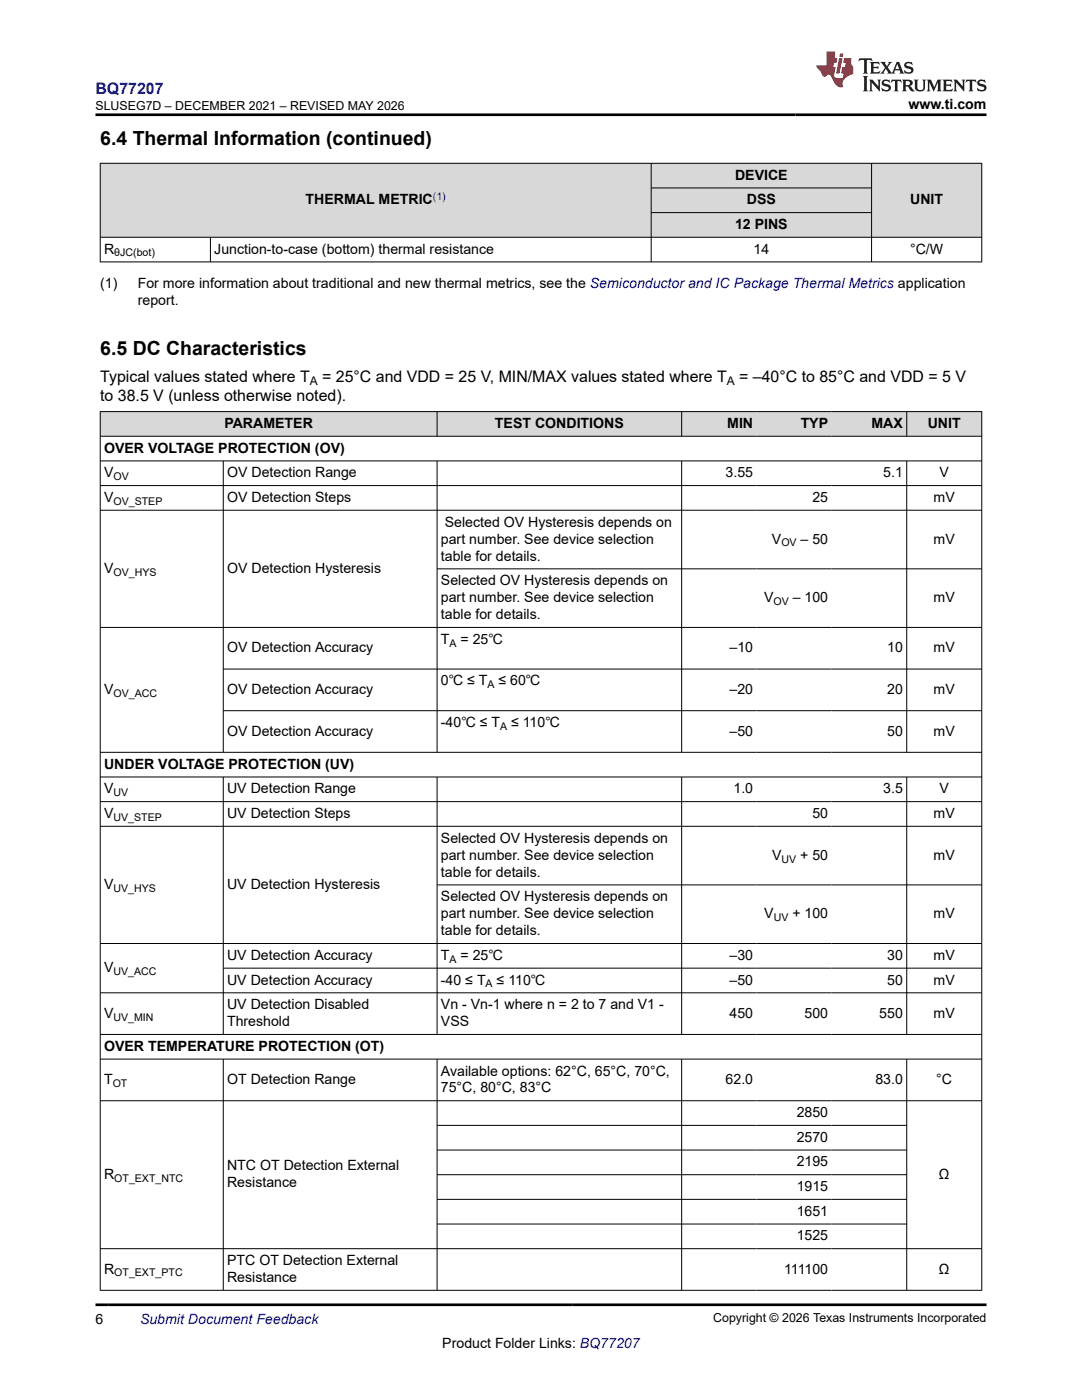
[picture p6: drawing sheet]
<svg xmlns="http://www.w3.org/2000/svg" width="216mm" height="279mm" viewBox="0 0 216 279" stroke-linecap="round" stroke-linejoin="round" font-family="sans-serif">
<defs><g id="words">
<g font-size="3.9">
<text x="20" y="28.8">6.4 Thermal Information (continued)</text>
<text x="20" y="70.8">6.5 DC Characteristics</text>
</g>
<text font-size="3.2" fill="#00f" x="19" y="18.7">BQ77207</text>
<g font-size="3.2">
<text x="20" y="76.2">Typical values stated where T</text>
<text x="64.3" y="76.2">= 25°C and VDD = 25 V, MIN/MAX values stated where T</text>
<text x="147.5" y="76.2">= –40°C to 85°C and VDD = 5 V</text>
<text x="20" y="80">to 38.5 V (unless otherwise noted).</text>
</g>
<g font-size="2.8">
<text x="181.3" y="21.8">www.ti.com</text>
<text x="146.7" y="35.9">DEVICE</text>
<text x="61" y="40.8">THERMAL METRIC</text>
<text x="149" y="40.8">DSS</text>
<text x="181.6" y="40.8">UNIT</text>
<text x="146.7" y="45.7">12 PINS</text>
<text x="20.8" y="50.6">R</text>
<text x="42.8" y="50.6">Junction-to-case (bottom) thermal resistance</text>
<text x="150.4" y="50.6">14</text>
<text x="181.6" y="50.6">°C/W</text>
<text x="20" y="57.4">(1)</text>
<text x="27.5" y="57.4">For more information about traditional and new thermal metrics, see the Semiconductor and IC Package Thermal Metrics application</text>
<text x="27.5" y="60.8">report.</text>
<text x="44.8" y="85.4">PARAMETER</text>
<text x="98.8" y="85.4">TEST CONDITIONS</text>
<text x="145.1" y="85.4">MIN</text>
<text x="159.8" y="85.4">TYP</text>
<text x="173.9" y="85.4">MAX</text>
<text x="185.1" y="85.4">UNIT</text>
<text x="20.8" y="90.3">OVER VOLTAGE PROTECTION (OV)</text>
<text x="20.8" y="95.3">V</text>
<text x="45.3" y="95.3">OV Detection Range</text>
<text x="144.8" y="95.3">3.55</text>
<text x="176.2" y="95.3">5.1</text>
<text x="187.5" y="95.3">V</text>
<text x="20.8" y="100.2">V</text>
<text x="45.3" y="100.2">OV Detection Steps</text>
<text x="162.1" y="100.2">25</text>
<text x="186.3" y="100.2">mV</text>
<text x="88.8" y="105.1">Selected OV Hysteresis depends on</text>
<text x="88" y="108.5">part number. See device selection</text>
<text x="88" y="111.9">table for details.</text>
<text x="154" y="108.5">V</text>
<text x="159.8" y="108.5">– 50</text>
<text x="186.3" y="108.5">mV</text>
<text x="20.8" y="114.3">V</text>
<text x="45.3" y="114.3">OV Detection Hysteresis</text>
<text x="88" y="116.8">Selected OV Hysteresis depends on</text>
<text x="88" y="120.2">part number. See device selection</text>
<text x="88" y="123.6">table for details.</text>
<text x="152.5" y="120.2">V</text>
<text x="158.2" y="120.2">– 100</text>
<text x="186.3" y="120.2">mV</text>
<text x="45.3" y="130.2">OV Detection Accuracy</text>
<text x="88" y="128.5">T</text>
<text x="91.9" y="128.5">= 25℃</text>
<text x="145.6" y="130.2">–10</text>
<text x="177" y="130.2">10</text>
<text x="186.3" y="130.2">mV</text>
<text x="88" y="136.8">0℃ ≤ T</text>
<text x="99.5" y="136.8">≤ 60℃</text>
<text x="20.8" y="138.5">V</text>
<text x="45.3" y="138.5">OV Detection Accuracy</text>
<text x="145.6" y="138.5">–20</text>
<text x="177" y="138.5">20</text>
<text x="186.3" y="138.5">mV</text>
<text x="45.3" y="146.8">OV Detection Accuracy</text>
<text x="88" y="145.1">-40℃ ≤ T</text>
<text x="102" y="145.1">≤ 110℃</text>
<text x="145.6" y="146.8">–50</text>
<text x="177" y="146.8">50</text>
<text x="186.3" y="146.8">mV</text>
<text x="20.8" y="153.4">UNDER VOLTAGE PROTECTION (UV)</text>
<text x="20.8" y="158.3">V</text>
<text x="45.3" y="158.3">UV Detection Range</text>
<text x="146.4" y="158.3">1.0</text>
<text x="176.2" y="158.3">3.5</text>
<text x="187.5" y="158.3">V</text>
<text x="20.8" y="163.3">V</text>
<text x="45.3" y="163.3">UV Detection Steps</text>
<text x="162.1" y="163.3">50</text>
<text x="186.3" y="163.3">mV</text>
<text x="88" y="168.2">Selected OV Hysteresis depends on</text>
<text x="88" y="171.6">part number. See device selection</text>
<text x="154.1" y="171.6">V</text>
<text x="159.7" y="171.6">+ 50</text>
<text x="186.3" y="171.6">mV</text>
<text x="20.8" y="177.4">V</text>
<text x="45.3" y="177.4">UV Detection Hysteresis</text>
<text x="88" y="175">table for details.</text>
<text x="88" y="179.9">Selected OV Hysteresis depends on</text>
<text x="88" y="183.3">part number. See device selection</text>
<text x="152.5" y="183.3">V</text>
<text x="158.1" y="183.3">+ 100</text>
<text x="186.3" y="183.3">mV</text>
<text x="45.3" y="191.6">UV Detection Accuracy</text>
<text x="88" y="186.6">table for details.</text>
<text x="88" y="191.6">T</text>
<text x="91.9" y="191.6">= 25℃</text>
<text x="145.6" y="191.6">–30</text>
<text x="177" y="191.6">30</text>
<text x="186.3" y="191.6">mV</text>
<text x="20.8" y="194">V</text>
<text x="45.3" y="196.5">UV Detection Accuracy</text>
<text x="88" y="196.5">-40 ≤ T</text>
<text x="99.1" y="196.5">≤ 110℃</text>
<text x="145.6" y="196.5">–50</text>
<text x="177" y="196.5">50</text>
<text x="186.3" y="196.5">mV</text>
<text x="20.8" y="203.1">V</text>
<text x="45.3" y="201.4">UV Detection Disabled</text>
<text x="88" y="201.4">Vn - Vn-1 where n = 2 to 7 and V1 -</text>
<text x="145.6" y="203.1">450</text>
<text x="160.5" y="203.1">500</text>
<text x="175.5" y="203.1">550</text>
<text x="186.3" y="203.1">mV</text>
<text x="20.8" y="209.7">OVER TEMPERATURE PROTECTION (OT)</text>
<text x="45.3" y="204.8">Threshold</text>
<text x="88" y="204.8">VSS</text>
<text x="88" y="214.6">Available options: 62°C, 65°C, 70°C,</text>
<text x="20.8" y="216.3">T</text>
<text x="45.3" y="216.3">OT Detection Range</text>
<text x="88" y="218">75°C, 80°C, 83°C</text>
<text x="144.8" y="216.3">62.0</text>
<text x="174.7" y="216.3">83.0</text>
<text x="186.8" y="216.3">°C</text>
<text x="159" y="222.9">2850</text>
<text x="159" y="227.9">2570</text>
<text x="45.3" y="233.6">NTC OT Detection External</text>
<text x="159" y="232.8">2195</text>
<text x="20.8" y="235.3">R</text>
<text x="45.3" y="236.9">Resistance</text>
<text x="159" y="237.7">1915</text>
<text x="187.4" y="235.3">Ω</text>
<text x="159" y="242.6">1651</text>
<text x="159" y="247.6">1525</text>
<text x="20.8" y="254.2">R</text>
<text x="45.3" y="252.5">PTC OT Detection External</text>
<text x="45.3" y="255.9">Resistance</text>
<text x="156.5" y="254.2">111100</text>
<text x="187.4" y="254.2">Ω</text>
<text x="19" y="264.2">6</text>
<text x="88.3" y="269">Product Folder Links: BQ77207</text>
</g>
<text font-size="2.8" fill="#00f" x="27.9" y="264.2">Submit Document Feedback</text>
<g font-size="2.5">
<text x="19" y="21.9">SLUSEG7D – DECEMBER 2021 – REVISED MAY 2026</text>
<text x="142.3" y="263.9">Copyright © 2026 Texas Instruments Incorporated</text>
</g>
<g font-size="2.4">
<text x="61.8" y="76.9">A</text>
<text x="145" y="76.9">A</text>
</g>
<text font-size="2.1" fill="#00f" x="86.4" y="39.8">(1)</text>
<g font-size="2.1">
<text x="22.8" y="51.2">θJC(bot)</text>
<text x="22.6" y="95.8">OV</text>
<text x="22.6" y="100.7">OV_STEP</text>
<text x="155.9" y="109.1">OV</text>
<text x="22.6" y="114.9">OV_HYS</text>
<text x="154.3" y="120.7">OV</text>
<text x="89.7" y="129.1">A</text>
<text x="97.3" y="137.4">A</text>
<text x="22.6" y="139.1">OV_ACC</text>
<text x="99.8" y="145.7">A</text>
<text x="22.6" y="158.9">UV</text>
<text x="22.6" y="163.8">UV_STEP</text>
<text x="156" y="172.1">UV</text>
<text x="22.6" y="178">UV_HYS</text>
<text x="154.4" y="183.8">UV</text>
<text x="22.6" y="194.6">UV_ACC</text>
<text x="89.7" y="192.1">A</text>
<text x="96.9" y="197.1">A</text>
<text x="22.6" y="203.7">UV_MIN</text>
<text x="22.5" y="216.9">OT</text>
<text x="22.8" y="235.8">OT_EXT_NTC</text>
<text x="22.8" y="254.7">OT_EXT_PTC</text>
</g>
</g></defs>
<g fill="#d8d8d8">
<path d="M20 32.6h175.9v4.9h-175.9z" fill-rule="evenodd"/>
<path d="M20.1 32.6h109.8v14.7h-109.8z" fill-rule="evenodd"/>
<path d="M130 32.6h43.9v4.8h-43.9z" fill-rule="evenodd"/>
<path d="M174 32.6h21.8v14.7h-21.8z" fill-rule="evenodd"/>
<path d="M130 37.6h43.9v4.8h-43.9z" fill-rule="evenodd"/>
<path d="M130 42.5h43.9v4.8h-43.9z" fill-rule="evenodd"/>
</g>
<path d="M19.9 32.6h176.1M20 32.5v19.8M129.9 32.5v19.8M129.9 37.5h44.1M173.9 32.5v19.8M195.9 32.5v19.8M19.9 47.4h176.1M19.9 52.3h176.1M42 47.4v4.9M129.9 42.4h44.1" fill="none" stroke="#000" stroke-width=".2"/>
<g fill="#d8d8d8">
<path d="M20 82.1h175.9v5h-175.9z" fill-rule="evenodd"/>
<path d="M20.1 82.2h67.1v4.8h-67.1z" fill-rule="evenodd"/>
<path d="M87.3 82.2h48.7v4.8h-48.7z" fill-rule="evenodd"/>
<path d="M136.1 82.2h14.9v4.8h-14.9z" fill-rule="evenodd"/>
<path d="M151 82.2h15v4.8h-15z" fill-rule="evenodd"/>
<path d="M166 82.2h14.9v4.8h-14.9z" fill-rule="evenodd"/>
<path d="M181 82.2h14.8v4.8h-14.8z" fill-rule="evenodd"/>
</g>
<g fill="none" stroke="#000" stroke-width=".2">
<path d="M19.9 82.1h176.1M19.9 87.1h176.1M19.9 92h176.1M19.9 96.9h176.1M20 82.1v175.5M44.6 92v58.2M87.2 82.1v5M87.2 92v58.2M136 82.1v5M136 92v58.2M180.9 82.1v5M180.9 92v58.2"/>
<path d="M195.9 82.1v175.5M19.9 101.8h176.1M87.2 113.5h108.8M44.6 133.5h151.4M196 125.2h-176.1M19.9 155.1h176.1M19.9 160h176.1M44.6 155.1v51.4M44.6 141.8h151.4M87.2 155.1v51.4M136 155.1v51.4M180.9 155.1v51.4"/>
<path d="M196 150.1h-176.1M19.9 164.9h176.1M87.2 176.6h108.8M19.9 198.1h176.1M44.6 193.2h151.4M196 188.3h-176.1M19.9 206.4h176.1M19.9 211.4h176.1M19.9 219.7h176.1M44.6 211.4v46.2M87.2 211.4v46.2M136 211.4v46.2"/>
<path d="M180.9 211.4v46.2M87.2 224.6h93.8M87.2 229.5h93.8M87.2 234.4h93.8M87.2 239.4h93.8M19.9 249.2h176.1M19.9 257.5h176.1M87.2 244.3h93.8"/>
</g>
<path d="M171.5 11.6l-.2 .6 .5-.2h.6v.1v2.2l-.2 .4h1l-.2-.4v-2.2v-.1h.5l.6 .2-.2-.6zM173.6 12.4l.2 .3v1.6l-.2 .4h1.9l.1-.6a1.08 1.08 0 0 1-1.3 .2v-.7h.6l.4 .2v-.7l-.4 .2h-.6v-.5l.2-.2a1 1 0 0 1 1 .3l-.1-.5zM175.7 12.4l.9 1.1-1 1.2h.9l-.2-.2 .5-.8 .4 .8-.2 .2h1.6l-.2-.2 .2-.5h.9l.1 .5-.1 .2h.9l-.2-.4-.8-1.9h-.5l-.9 2.1-.9-1.1 .9-1h-.8l.2 .2-.4 .6-.4-.6 .2-.2zM179 12.8l.4 1h-.7zM180.7 12.5a.65 .65 0 0 0-.2 .7 .65 .65 0 0 0 .6 .5l.6 .1 .1 .3a.79 .79 0 0 1-.7 .4 .79 .79 0 0 1-.7-.5l.1 .7 .2-.1a.93 .93 0 0 0 1.1 0 .93 .93 0 0 0 .4-.9 1.46 1.46 0 0 0-1.2-.6l-.1-.3a1.09 1.09 0 0 1 1.2 .2l-.2-.6-.1 .1-.5-.2zM172.2 15.2l.2 .4v2.2l-.2 .4h1l-.2-.4v-2.2l.2-.4zM173.4 15.9l.2 .4v1.5l-.2 .4h.8l-.3-.4 .1-1.3 1.6 1.8v-2l.2-.4h-.7l.1 .2 .1 1.1-1.2-1.3zM176.2 16a.65 .65 0 0 0-.2 .8 .65 .65 0 0 0 .6 .4l.6 .2 .1 .2a.79 .79 0 0 1-.7 .4 .79 .79 0 0 1-.7-.5l.1 .7 .2-.1a.93 .93 0 0 0 1.1 .1 .93 .93 0 0 0 .4-1 1.46 1.46 0 0 0-1.2-.5l-.1-.4a1.09 1.09 0 0 1 1.2 .2l-.1-.6-.2 .1-.5-.1zM177.9 15.9l-.1 .6a.63 .63 0 0 1 .8-.3v1.6l-.3 .4h1l-.2-.4v-1.6a.66 .66 0 0 1 .8 .3l-.1-.6zM180 15.9l.2 .4v1.5l-.2 .4h1l-.2-.2-.1-.7h.5l.1 .2a.79 .79 0 0 0 1.2 .6l-1-.9a.61 .61 0 0 0 .6-.6 .61 .61 0 0 0-.5-.7zM180.8 16.2h.1a.47 .47 0 0 1 .5 .1 .47 .47 0 0 1 .1 .5l-.1 .1-.7 .1zM182.3 15.9l.2 .2a2.27 2.27 0 0 0 .4 2 1.04 1.04 0 0 0 1.7-.7v-1.3l.2-.2h-.8l.2 .4v1.1a.6 .6 0 0 1-.6 .6 .6 .6 0 0 1-.6-.6v-1.1l.3-.4zM184.9 15.9l.2 .4v1.5l-.2 .4h.8l-.3-.4v-1.4l.9 1.9 .9-1.9v1.4l-.3 .4h1l-.2-.4v-1.5l.2-.4h-.8l-.7 1.5-.6-1.5zM188.1 15.9l.2 .4v1.5l-.2 .4h1.9l.1-.6a1.09 1.09 0 0 1-1.3 .2v-.7h.6l.4 .2v-.6l-.4 .2h-.6v-.6l.2-.1a1.01 1.01 0 0 1 1 .3l-.1-.6zM190.2 15.9l.3 .4v1.5l-.3 .4h.8l-.2-.4v-1.3l1.6 1.8v-2l.2-.4h-.7l.2 .2v1.1l-1.2-1.3zM192.8 15.9l-.1 .6a.63 .63 0 0 1 .8-.3v1.6l-.3 .4h1l-.2-.4v-1.6a.66 .66 0 0 1 .8 .3l-.1-.6zM195.2 16a.65 .65 0 0 0-.2 .8 .65 .65 0 0 0 .6 .4l.6 .2 .2 .2a.79 .79 0 0 1-.7 .4 .79 .79 0 0 1-.7-.5l.1 .7 .2-.1a.93 .93 0 0 0 1 .1 .93 .93 0 0 0 .5-1 1.46 1.46 0 0 0-1.3-.5v-.4a1.09 1.09 0 0 1 1.2 .2l-.2-.6-.2 .1-.5-.1z" fill="#231f20"/>
<path d="M164.9 10.3v2.7h-2l.1 .4 .8 1a.95 .95 0 0 0 1 .9 .59 .59 0 0 1 .5-.4 .59 .59 0 0 1 .5 .3l.4 .8a1.59 1.59 0 0 0 2.1 1.4 1.61 1.61 0 0 1 1-2.3l1-.3-.1-1.5a1.59 1.59 0 0 1-.3-1.7h-1.5l-.2 .9h.6l-.2 .9h-.5l-.2 .9v.3l.4 .1-.1 .9h-.7a.73 .73 0 0 1-1-.7l.3-1.5h-.5l.1-.9h.5l.2-.9h-.5v-1.3zM167.4 11.6l-.6 3.1h.7l.6-3.1zM167.6 10.7l-.1 .6h.7l.1-.6z" fill="#ed1c24"/>
<path d="M19 22.9h177.8M19 260.4h177.8" fill="none" stroke="#000" stroke-width=".53"/>
<use href="#words"/>
</svg>
